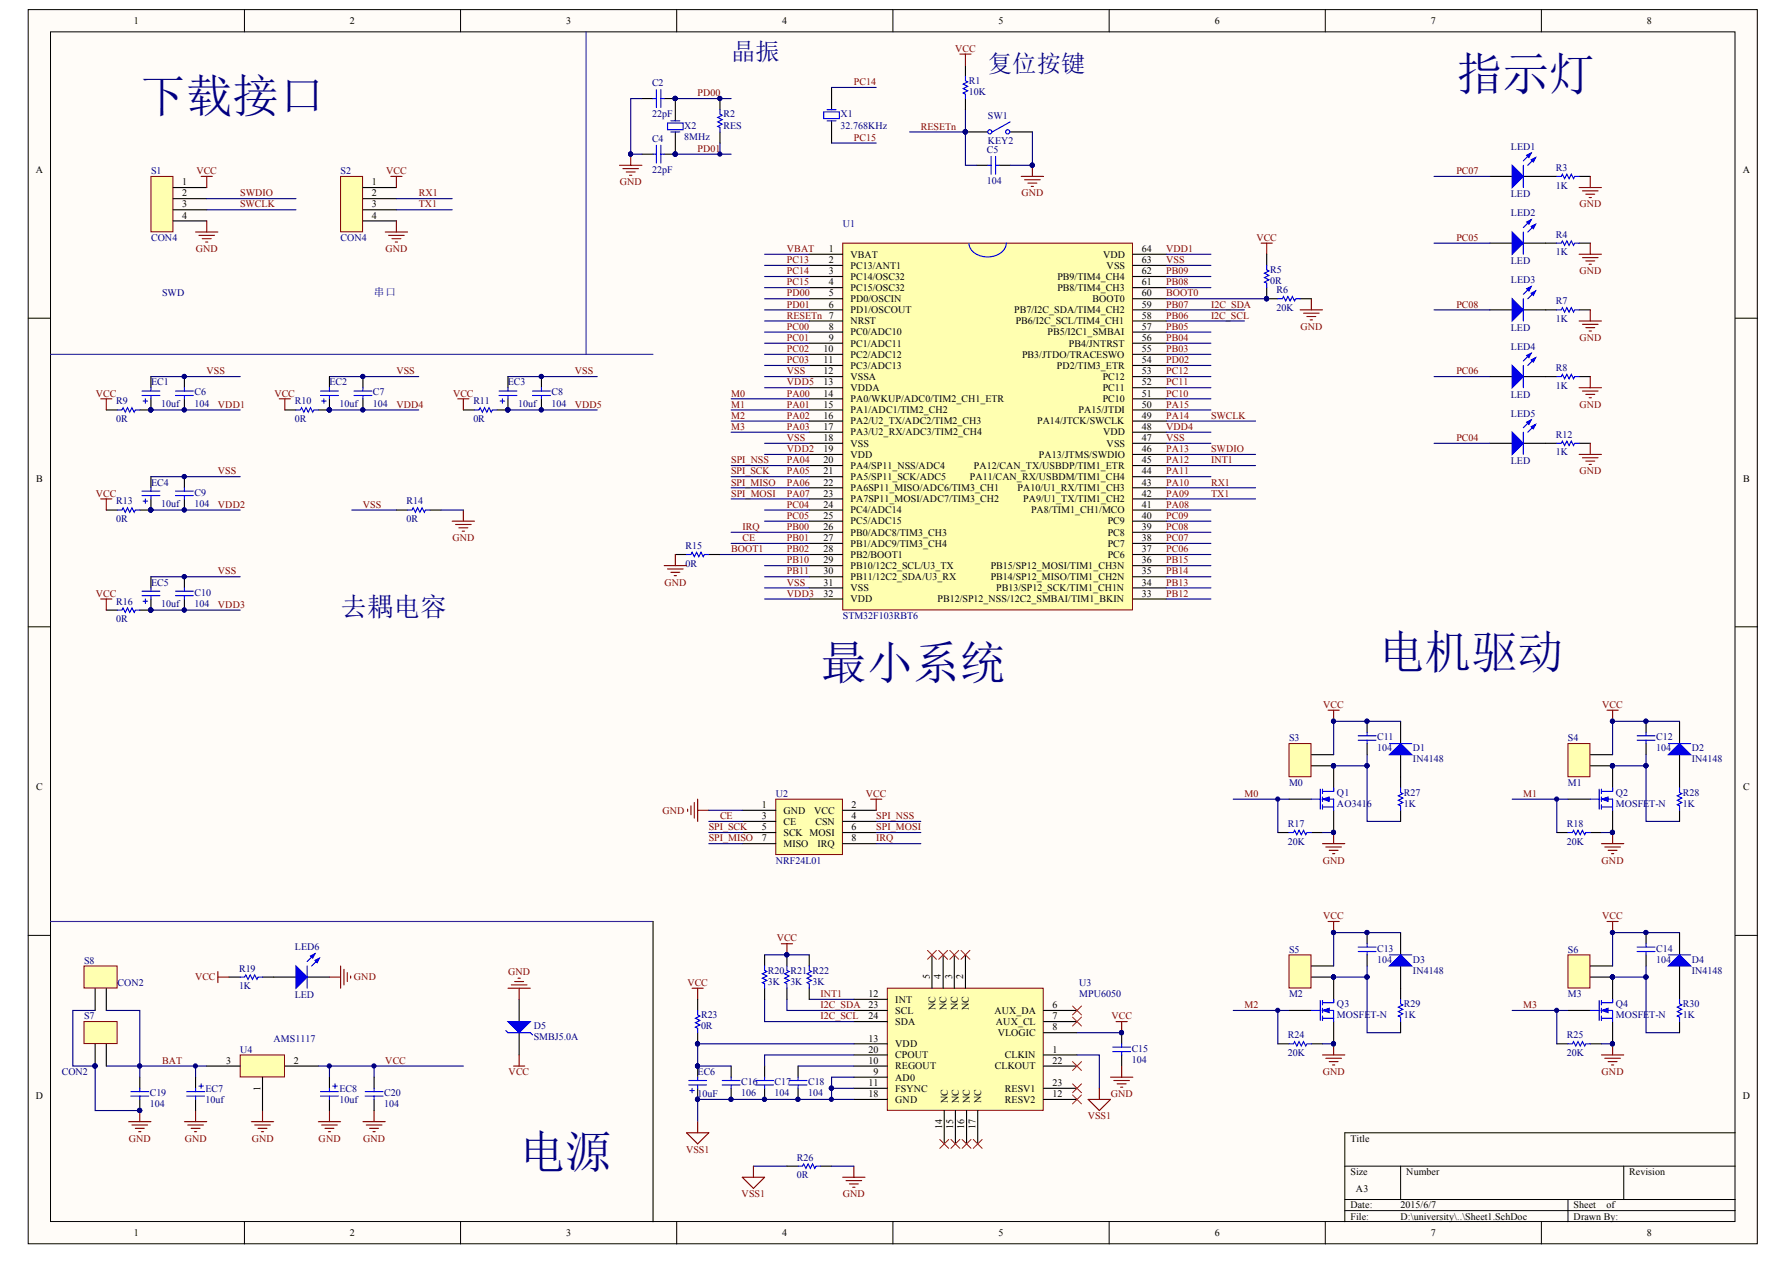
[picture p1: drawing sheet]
<svg xmlns="http://www.w3.org/2000/svg" width="287mm" height="202mm" viewBox="0 0 287 202" stroke-linecap="round" stroke-linejoin="round" font-family="sans-serif">
<defs><g id="words">
<g font-size="7.4" fill="#000080">
<text x="22.4" y="17.9">下载接口</text>
<text x="233.5" y="14.4">指示灯</text>
<text x="221" y="107">电机驱动</text>
<text x="131.5" y="108.8">最小系统</text>
<text x="83.2" y="187.3">电源</text>
</g>
<text font-size="4.3" fill="#000080" x="54.6" y="98.8">去耦电容</text>
<g font-size="3.9" fill="#000080">
<text x="117.2" y="9.7">晶振</text>
<text x="158.4" y="11.5">复位按键</text>
</g>
<text font-size="1.8" fill="#000080" x="60" y="47.5">串口</text>
<g font-size="1.6">
<text x="21.5" y="3.8">1</text>
<text x="56.1" y="3.8">2</text>
<text x="90.8" y="3.8">3</text>
<text x="125.4" y="3.8">4</text>
<text x="160.1" y="3.8">5</text>
<text x="194.7" y="3.8">6</text>
<text x="229.4" y="3.8">7</text>
<text x="264" y="3.8">8</text>
<text x="5.7" y="27.7">A</text>
<text x="29.2" y="29.7">1</text>
<text x="59.6" y="29.7">1</text>
<text x="279.4" y="27.7">A</text>
<text x="29.2" y="31.5">2</text>
<text x="29.2" y="33.3">3</text>
<text x="29.2" y="35.1">4</text>
<text x="59.6" y="31.5">2</text>
<text x="59.6" y="33.3">3</text>
<text x="59.6" y="35.1">4</text>
<text x="132.9" y="40.4">1</text>
<text x="136.3" y="41.3">VBAT</text>
<text x="176.9" y="41.3">VDD</text>
<text x="183" y="40.4">64</text>
<text x="132.9" y="42.2">2</text>
<text x="132.9" y="44">3</text>
<text x="132.9" y="45.8">4</text>
<text x="132.9" y="47.5">5</text>
<text x="136.3" y="43.1">PC13/ANT1</text>
<text x="136.3" y="44.9">PC14/OSC32</text>
<text x="136.3" y="46.6">PC15/OSC32</text>
<text x="169.5" y="46.6">PB8/TIM4_CH3</text>
<text x="169.5" y="44.9">PB9/TIM4_CH4</text>
<text x="177.4" y="43.1">VSS</text>
<text x="183" y="47.5">60</text>
<text x="183" y="45.8">61</text>
<text x="183" y="44">62</text>
<text x="183" y="42.2">63</text>
<text x="132.9" y="49.3">6</text>
<text x="132.9" y="52.9">8</text>
<text x="136.3" y="48.4">PD0/OSCIN</text>
<text x="136.3" y="50.2">PD1/OSCOUT</text>
<text x="136.3" y="52">NRST</text>
<text x="136.3" y="53.8">PC0/ADC10</text>
<text x="162.6" y="50.2">PB7/I2C_SDA/TIM4_CH2</text>
<text x="162.8" y="52">PB6/I2C_SCL/TIM4_CH1</text>
<text x="168" y="53.8">PB5/I2C1_SMBAI</text>
<text x="175.1" y="48.4">BOOT0</text>
<text x="183" y="52.9">57</text>
<text x="183" y="51.1">58</text>
<text x="183" y="49.3">59</text>
<text x="132" y="56.5">10</text>
<text x="132" y="58.2">11</text>
<text x="132.9" y="54.7">9</text>
<text x="136.3" y="55.5">PC1/ADC11</text>
<text x="136.3" y="57.4">PC2/ADC12</text>
<text x="136.3" y="59.1">PC3/ADC13</text>
<text x="163.9" y="57.4">PB3/JTDO/TRACESWO</text>
<text x="169.4" y="59.1">PD2/TIM3_ETR</text>
<text x="171.4" y="55.5">PB4/JNTRST</text>
<text x="183" y="58.2">54</text>
<text x="183" y="56.5">55</text>
<text x="183" y="54.7">56</text>
<text x="132" y="60">12</text>
<text x="132" y="61.8">13</text>
<text x="132" y="63.6">14</text>
<text x="132" y="65.4">15</text>
<text x="136.3" y="60.9">VSSA</text>
<text x="136.3" y="62.7">VDDA</text>
<text x="136.3" y="64.5">PA0/WKUP/ADC0/TIM2_CH1_ETR</text>
<text x="176.8" y="64.5">PC10</text>
<text x="176.8" y="62.7">PC11</text>
<text x="176.8" y="60.9">PC12</text>
<text x="183" y="65.4">50</text>
<text x="183" y="63.6">51</text>
<text x="183" y="61.8">52</text>
<text x="183" y="60">53</text>
<text x="132" y="67.2">16</text>
<text x="132" y="68.9">17</text>
<text x="132" y="70.7">18</text>
<text x="136.3" y="66.3">PA1/ADC1/TIM2_CH2</text>
<text x="136.3" y="68">PA2/U2_TX/ADC2/TIM2_CH3</text>
<text x="136.3" y="69.8">PA3/U2_RX/ADC3/TIM2_CH4</text>
<text x="136.3" y="71.6">VSS</text>
<text x="166.3" y="68">PA14/JTCK/SWCLK</text>
<text x="172.9" y="66.3">PA15/JTDI</text>
<text x="176.9" y="69.8">VDD</text>
<text x="177.4" y="71.6">VSS</text>
<text x="183" y="70.7">47</text>
<text x="183" y="68.9">48</text>
<text x="183" y="67.2">49</text>
<text x="5.8" y="77.2">B</text>
<text x="132" y="72.5">19</text>
<text x="132" y="74.3">20</text>
<text x="132" y="76.1">21</text>
<text x="132" y="77.8">22</text>
<text x="136.3" y="73.4">VDD</text>
<text x="136.3" y="75.2">PA4/SP11_NSS/ADC4</text>
<text x="136.3" y="76.9">PA5/SP11_SCK/ADC5</text>
<text x="155.5" y="76.9">PA11/CAN_RX/USBDM/TIM1_CH4</text>
<text x="156.1" y="75.2">PA12/CAN_TX/USBDP/TIM1_ETR</text>
<text x="166.6" y="73.4">PA13/JTMS/SWDIO</text>
<text x="183" y="77.8">43</text>
<text x="183" y="76.1">44</text>
<text x="183" y="74.3">45</text>
<text x="183" y="72.5">46</text>
<text x="279.5" y="77.2">B</text>
<text x="132" y="79.6">23</text>
<text x="132" y="81.4">24</text>
<text x="132" y="83.2">25</text>
<text x="136.3" y="78.8">PA6SP11_MISO/ADC6/TIM3_CH1</text>
<text x="136.3" y="80.5">PA7SP11_MOSI/ADC7/TIM3_CH2</text>
<text x="136.3" y="82.3">PC4/ADC14</text>
<text x="163.1" y="78.8">PA10/U1_RX/TIM1_CH3</text>
<text x="164" y="80.5">PA9/U1_TX/TIM1_CH2</text>
<text x="165.3" y="82.3">PA8/TIM1_CH1/MCO</text>
<text x="183" y="83.2">40</text>
<text x="183" y="81.4">41</text>
<text x="183" y="79.6">42</text>
<text x="132" y="85">26</text>
<text x="132" y="86.8">27</text>
<text x="132" y="88.5">28</text>
<text x="136.3" y="84.1">PC5/ADC15</text>
<text x="136.3" y="85.9">PB0/ADC8/TIM3_CH3</text>
<text x="136.3" y="87.7">PB1/ADC9/TIM3_CH4</text>
<text x="136.3" y="89.4">PB2/BOOT1</text>
<text x="177.6" y="89.4">PC6</text>
<text x="177.6" y="87.7">PC7</text>
<text x="177.6" y="85.9">PC8</text>
<text x="177.6" y="84.1">PC9</text>
<text x="183" y="88.5">37</text>
<text x="183" y="86.8">38</text>
<text x="183" y="85">39</text>
<text x="132" y="90.3">29</text>
<text x="132" y="92.1">30</text>
<text x="132" y="93.9">31</text>
<text x="132" y="95.7">32</text>
<text x="136.3" y="91.2">PB10/12C2_SCL/U3_TX</text>
<text x="136.3" y="93">PB11/12C2_SDA/U3_RX</text>
<text x="136.3" y="94.8">VSS</text>
<text x="158.8" y="93">PB14/SP12_MISO/TIM1_CH2N</text>
<text x="158.8" y="91.2">PB15/SP12_MOSI/TIM1_CH3N</text>
<text x="159.7" y="94.8">PB13/SP12_SCK/TIM1_CH1N</text>
<text x="183" y="95.7">33</text>
<text x="183" y="93.9">34</text>
<text x="183" y="92.1">35</text>
<text x="183" y="90.3">36</text>
<text x="136.3" y="96.6">VDD</text>
<text x="150.3" y="96.6">PB12/SP12_NSS/12C2_SMBAI/TIM1_BKIN</text>
<text x="5.8" y="126.7">C</text>
<text x="122.1" y="129.5">1</text>
<text x="122.1" y="131.3">3</text>
<text x="125.6" y="130.5">GND</text>
<text x="130.5" y="130.5">VCC</text>
<text x="136.5" y="129.5">2</text>
<text x="136.5" y="131.3">4</text>
<text x="279.5" y="126.7">C</text>
<text x="122.1" y="133.1">5</text>
<text x="122.1" y="134.9">7</text>
<text x="125.6" y="132.2">CE</text>
<text x="125.6" y="134">SCK MOSI</text>
<text x="125.6" y="135.8">MISO</text>
<text x="130.7" y="132.2">CSN</text>
<text x="131.1" y="135.8">IRQ</text>
<text x="136.5" y="133.1">6</text>
<text x="136.5" y="134.9">8</text>
<text x="139.2" y="159.8">12</text>
<text x="139.2" y="161.6">23</text>
<text x="143.5" y="160.8">INT</text>
<text x="149.1" y="157" transform="rotate(-90 149.1 157)">5</text>
<text x="150" y="161.9" transform="rotate(-90 150 161.9)">NC</text>
<text x="150.8" y="157" transform="rotate(-90 150.8 157)">4</text>
<text x="151.7" y="161.9" transform="rotate(-90 151.7 161.9)">NC</text>
<text x="152.7" y="157" transform="rotate(-90 152.7 157)">3</text>
<text x="153.5" y="161.9" transform="rotate(-90 153.5 161.9)">NC</text>
<text x="154.4" y="157" transform="rotate(-90 154.4 157)">2</text>
<text x="155.3" y="161.9" transform="rotate(-90 155.3 161.9)">NC</text>
<text x="168.7" y="161.6">6</text>
<text x="139.2" y="163.4">24</text>
<text x="139.2" y="167">13</text>
<text x="143.5" y="162.5">SCL</text>
<text x="143.5" y="164.3">SDA</text>
<text x="143.5" y="167.9">VDD</text>
<text x="159.4" y="162.5">AUX_DA</text>
<text x="159.7" y="164.3">AUX_CL</text>
<text x="160" y="166.1">VLOGIC</text>
<text x="168.7" y="165.2">8</text>
<text x="168.7" y="163.4">7</text>
<text x="36.3" y="170.5">3</text>
<text x="47.1" y="170.5">2</text>
<text x="139.2" y="168.8">20</text>
<text x="139.2" y="170.5">10</text>
<text x="140" y="172.3">9</text>
<text x="143.5" y="169.7">CPOUT</text>
<text x="143.5" y="171.4">REGOUT</text>
<text x="143.5" y="173.2">AD0</text>
<text x="159.5" y="171.4">CLKOUT</text>
<text x="161.1" y="169.7">CLKIN</text>
<text x="168.7" y="170.5">22</text>
<text x="168.7" y="168.8">1</text>
<text x="5.7" y="176.1">D</text>
<text x="41.7" y="174.9" transform="rotate(-90 41.7 174.9)">1</text>
<text x="139.2" y="174.1">11</text>
<text x="139.2" y="175.9">18</text>
<text x="143.5" y="175">FSYNC</text>
<text x="143.5" y="176.8">GND</text>
<text x="151.9" y="176.8" transform="rotate(-90 151.9 176.8)">NC</text>
<text x="153.7" y="176.8" transform="rotate(-90 153.7 176.8)">NC</text>
<text x="155.5" y="176.8" transform="rotate(-90 155.5 176.8)">NC</text>
<text x="157.3" y="176.8" transform="rotate(-90 157.3 176.8)">NC</text>
<text x="161.1" y="176.8">RESV2</text>
<text x="161.1" y="175">RESV1</text>
<text x="168.7" y="175.9">12</text>
<text x="168.7" y="174.1">23</text>
<text x="279.4" y="176.1">D</text>
<text x="151.1" y="181.1" transform="rotate(-90 151.1 181.1)">14</text>
<text x="152.8" y="181.1" transform="rotate(-90 152.8 181.1)">15</text>
<text x="154.6" y="181.1" transform="rotate(-90 154.6 181.1)">16</text>
<text x="156.4" y="181.1" transform="rotate(-90 156.4 181.1)">17</text>
<text x="216.5" y="183">Title</text>
<text x="216.5" y="188.4">Size</text>
<text x="217.4" y="191.1">A3</text>
<text x="225.5" y="188.4">Number</text>
<text x="261.2" y="188.4">Revision</text>
<text x="216.5" y="193.7">Date:</text>
<text x="216.5" y="195.5">File:</text>
<text x="224.5" y="193.7">2015/6/7</text>
<text x="224.5" y="195.5">D:\university\..\Sheet1.SchDoc</text>
<text x="252.3" y="193.7">Sheet</text>
<text x="252.3" y="195.5">Drawn By:</text>
<text x="257.6" y="193.7">of</text>
<text x="21.5" y="198.2">1</text>
<text x="56.1" y="198.2">2</text>
<text x="90.8" y="198.2">3</text>
<text x="125.4" y="198.2">4</text>
<text x="160.1" y="198.2">5</text>
<text x="194.7" y="198.2">6</text>
<text x="229.4" y="198.2">7</text>
<text x="264" y="198.2">8</text>
</g>
<g font-size="1.6" fill="#800000">
<text x="153.1" y="8.3">VCC</text>
<text x="111.8" y="15.5">PD00</text>
<text x="136.9" y="13.7">PC14</text>
<text x="136.9" y="22.6">PC15</text>
<text x="147.6" y="20.8">RESETn</text>
<text x="31.5" y="27.9">VCC</text>
<text x="61.9" y="27.9">VCC</text>
<text x="99.4" y="29.7">GND</text>
<text x="111.8" y="24.4">PD01</text>
<text x="233.5" y="27.9">PC07</text>
<text x="38.5" y="31.5">SWDIO</text>
<text x="38.5" y="33.3">SWCLK</text>
<text x="67.1" y="33.3">TX1</text>
<text x="67.1" y="31.5">RX1</text>
<text x="163.8" y="31.5">GND</text>
<text x="253.2" y="33.3">GND</text>
<text x="31.4" y="40.4">GND</text>
<text x="61.8" y="40.4">GND</text>
<text x="126.2" y="40.4">VBAT</text>
<text x="187" y="40.4">VDD1</text>
<text x="201.4" y="38.6">VCC</text>
<text x="233.5" y="38.6">PC05</text>
<text x="126.2" y="42.2">PC13</text>
<text x="126.2" y="44">PC14</text>
<text x="126.2" y="45.8">PC15</text>
<text x="126.2" y="47.5">PD00</text>
<text x="187" y="45.8">PB08</text>
<text x="187" y="44">PB09</text>
<text x="187" y="47.5">BOOT0</text>
<text x="187" y="42.2">VSS</text>
<text x="253.2" y="44">GND</text>
<text x="126.2" y="51.1">RESETn 7</text>
<text x="126.2" y="52.9">PC00</text>
<text x="126.2" y="49.3">PD01</text>
<text x="187" y="52.9">PB05</text>
<text x="187" y="51.1">PB06</text>
<text x="187" y="49.3">PB07</text>
<text x="194.1" y="51.1">I2C_SCL</text>
<text x="194.1" y="49.3">I2C_SDA</text>
<text x="208.5" y="52.9">GND</text>
<text x="233.5" y="49.3">PC08</text>
<text x="126.2" y="54.7">PC01</text>
<text x="126.2" y="56.5">PC02</text>
<text x="126.2" y="58.2">PC03</text>
<text x="187" y="56.5">PB03</text>
<text x="187" y="54.7">PB04</text>
<text x="187" y="58.2">PD02</text>
<text x="253.2" y="54.7">GND</text>
<text x="15.4" y="63.6">VCC</text>
<text x="33.1" y="60">VSS</text>
<text x="34.9" y="65.4">VDD1</text>
<text x="44" y="63.6">VCC</text>
<text x="63.5" y="60">VSS</text>
<text x="63.5" y="65.4">VDD4</text>
<text x="72.6" y="63.6">VCC</text>
<text x="92.2" y="60">VSS</text>
<text x="92.2" y="65.4">VDD5</text>
<text x="117.2" y="63.6">M0</text>
<text x="117.2" y="65.4">M1</text>
<text x="126.2" y="63.6">PA00</text>
<text x="126.2" y="65.4">PA01</text>
<text x="126.2" y="60">VSS</text>
<text x="126.2" y="61.8">VDD5</text>
<text x="187" y="63.6">PC10</text>
<text x="187" y="61.8">PC11</text>
<text x="187" y="60">PC12</text>
<text x="187" y="65.4">PA15</text>
<text x="233.5" y="60">PC06</text>
<text x="253.2" y="65.4">GND</text>
<text x="117.2" y="67.2">M2</text>
<text x="117.2" y="68.9">M3</text>
<text x="126.2" y="67.2">PA02</text>
<text x="126.2" y="68.9">PA03</text>
<text x="126.2" y="70.7">VSS</text>
<text x="187" y="67.2">PA14</text>
<text x="187" y="70.7">VSS</text>
<text x="187" y="68.9">VDD4</text>
<text x="194.1" y="67.2">SWCLK</text>
<text x="233.5" y="70.7">PC04</text>
<text x="34.9" y="76.1">VSS</text>
<text x="117.2" y="74.3">SPI_NSS</text>
<text x="117.2" y="76.1">SPI_SCK</text>
<text x="117.2" y="77.8">SPI_MISO</text>
<text x="126.2" y="74.3">PA04</text>
<text x="126.2" y="76.1">PA05</text>
<text x="126.2" y="77.8">PA06</text>
<text x="126.2" y="72.5">VDD2</text>
<text x="187" y="77.8">PA10</text>
<text x="187" y="76.1">PA11</text>
<text x="187" y="74.3">PA12</text>
<text x="187" y="72.5">PA13</text>
<text x="194.1" y="72.5">SWDIO</text>
<text x="194.1" y="77.8">RX1</text>
<text x="194.1" y="74.3">INT1</text>
<text x="253.2" y="76.1">GND</text>
<text x="15.4" y="79.6">VCC</text>
<text x="34.9" y="81.4">VDD2</text>
<text x="58.2" y="81.4">VSS</text>
<text x="117.2" y="79.6">SPI_MOSI</text>
<text x="126.2" y="81.4">PC04</text>
<text x="126.2" y="83.2">PC05</text>
<text x="126.2" y="79.6">PA07</text>
<text x="187" y="83.2">PC09</text>
<text x="187" y="81.4">PA08</text>
<text x="187" y="79.6">PA09</text>
<text x="194.1" y="79.6">TX1</text>
<text x="72.5" y="86.8">GND</text>
<text x="117.2" y="88.5">BOOT1</text>
<text x="119" y="85">IRQ</text>
<text x="119" y="86.8">CE</text>
<text x="126.2" y="85">PB00</text>
<text x="126.2" y="86.8">PB01</text>
<text x="126.2" y="88.5">PB02</text>
<text x="187" y="88.5">PC06</text>
<text x="187" y="86.8">PC07</text>
<text x="187" y="85">PC08</text>
<text x="15.4" y="95.7">VCC</text>
<text x="34.9" y="92.1">VSS</text>
<text x="106.5" y="93.9">GND</text>
<text x="126.2" y="90.3">PB10</text>
<text x="126.2" y="92.1">PB11</text>
<text x="126.2" y="93.9">VSS</text>
<text x="126.2" y="95.7">VDD3</text>
<text x="187" y="95.7">PB12</text>
<text x="187" y="93.9">PB13</text>
<text x="187" y="92.1">PB14</text>
<text x="187" y="90.3">PB15</text>
<text x="34.9" y="97.5">VDD3</text>
<text x="212.1" y="113.5">VCC</text>
<text x="256.8" y="113.5">VCC</text>
<text x="106.2" y="130.5">GND</text>
<text x="115.4" y="131.3">CE</text>
<text x="138.8" y="127.8">VCC</text>
<text x="140.5" y="131.3">SPI_NSS</text>
<text x="199.5" y="127.8">M0</text>
<text x="244.2" y="127.8">M1</text>
<text x="113.6" y="133.1">SPI_SCK</text>
<text x="113.6" y="134.9">SPI_MISO</text>
<text x="140.5" y="133.1">SPI_MOSI</text>
<text x="140.5" y="134.9">IRQ</text>
<text x="212.1" y="138.5">GND</text>
<text x="256.8" y="138.5">GND</text>
<text x="212.1" y="147.4">VCC</text>
<text x="256.8" y="147.4">VCC</text>
<text x="124.5" y="150.9">VCC</text>
<text x="31.3" y="157.2">VCC</text>
<text x="56.7" y="157.2">GND</text>
<text x="81.5" y="156.3">GND</text>
<text x="110.2" y="158.1">VCC</text>
<text x="131.5" y="161.6">I2C_SDA</text>
<text x="131.5" y="159.8">INT1</text>
<text x="199.5" y="161.6">M2</text>
<text x="244.2" y="161.6">M3</text>
<text x="131.5" y="163.4">I2C_SCL</text>
<text x="178.2" y="163.4">VCC</text>
<text x="26" y="170.5">BAT</text>
<text x="61.8" y="170.5">VCC</text>
<text x="81.5" y="172.3">VCC</text>
<text x="212.1" y="172.3">GND</text>
<text x="256.8" y="172.3">GND</text>
<text x="174.4" y="179.5">VSS1</text>
<text x="178.1" y="175.9">GND</text>
<text x="20.7" y="183">GND</text>
<text x="29.6" y="183">GND</text>
<text x="40.4" y="183">GND</text>
<text x="51.1" y="183">GND</text>
<text x="58.2" y="183">GND</text>
<text x="110" y="184.8">VSS1</text>
<text x="118.9" y="191.9">VSS1</text>
<text x="135.1" y="191.9">GND</text>
</g>
<g font-size="1.6" fill="#000080">
<text x="104.5" y="13.8">C2</text>
<text x="155.3" y="13.5">R1</text>
<text x="155.3" y="15.3">10K</text>
<text x="104.5" y="18.8">22pF</text>
<text x="104.5" y="22.8">C4</text>
<text x="109.7" y="20.6">X2</text>
<text x="109.7" y="22.4">8MHz</text>
<text x="116" y="18.8">R2</text>
<text x="116" y="20.6">RES</text>
<text x="134.7" y="18.8">X1</text>
<text x="134.7" y="20.6">32.768KHz</text>
<text x="158.4" y="19">SW1</text>
<text x="158.4" y="23.1">KEY2</text>
<text x="24.2" y="27.9">S1</text>
<text x="54.6" y="27.9">S2</text>
<text x="104.5" y="27.8">22pF</text>
<text x="158.2" y="24.5">C5</text>
<text x="158.2" y="29.5">104</text>
<text x="242.2" y="24">LED1</text>
<text x="249.4" y="27.4">R3</text>
<text x="242.2" y="31.7">LED</text>
<text x="242.2" y="34.7">LED2</text>
<text x="249.4" y="30.3">1K</text>
<text x="24.2" y="38.6">CON4</text>
<text x="54.6" y="38.6">CON4</text>
<text x="135.1" y="36.4">U1</text>
<text x="249.4" y="38.1">R4</text>
<text x="249.4" y="40.9">1K</text>
<text x="26" y="47.5">SWD</text>
<text x="203.6" y="43.8">R5</text>
<text x="203.6" y="45.6">0R</text>
<text x="204.7" y="47">R6</text>
<text x="242.2" y="42.4">LED</text>
<text x="242.2" y="45.4">LED3</text>
<text x="204.7" y="49.8">20K</text>
<text x="242.2" y="53.1">LED</text>
<text x="249.4" y="48.8">R7</text>
<text x="249.4" y="51.7">1K</text>
<text x="242.2" y="56.1">LED4</text>
<text x="249.4" y="59.5">R8</text>
<text x="18.6" y="64.8">R9</text>
<text x="24.2" y="61.8">EC1</text>
<text x="25.8" y="65.2">10uf</text>
<text x="31.2" y="63.4">C6</text>
<text x="31.2" y="65.2">104</text>
<text x="47.3" y="64.8">R10</text>
<text x="52.8" y="61.8">EC2</text>
<text x="54.4" y="65.2">10uf</text>
<text x="59.8" y="63.4">C7</text>
<text x="59.8" y="65.2">104</text>
<text x="75.9" y="64.8">R11</text>
<text x="81.4" y="61.8">EC3</text>
<text x="83.1" y="65.2">10uf</text>
<text x="88.4" y="63.4">C8</text>
<text x="88.4" y="65.2">104</text>
<text x="242.2" y="63.8">LED</text>
<text x="249.4" y="62.3">1K</text>
<text x="18.6" y="67.7">0R</text>
<text x="47.3" y="67.7">0R</text>
<text x="75.9" y="67.7">0R</text>
<text x="242.2" y="66.8">LED5</text>
<text x="249.4" y="70.2">R12</text>
<text x="24.2" y="77.8">EC4</text>
<text x="242.2" y="74.5">LED</text>
<text x="249.4" y="73">1K</text>
<text x="18.6" y="80.9">R13</text>
<text x="18.6" y="83.7">0R</text>
<text x="25.8" y="81.2">10uf</text>
<text x="31.2" y="79.4">C9</text>
<text x="31.2" y="81.2">104</text>
<text x="65.2" y="80.9">R14</text>
<text x="65.2" y="83.7">0R</text>
<text x="109.9" y="88">R15</text>
<text x="24.2" y="93.9">EC5</text>
<text x="31.2" y="95.5">C10</text>
<text x="109.9" y="90.9">0R</text>
<text x="18.6" y="96.9">R16</text>
<text x="18.6" y="99.8">0R</text>
<text x="25.8" y="97.3">10uf</text>
<text x="31.2" y="97.3">104</text>
<text x="135.1" y="99.2">STM32F103RBT6</text>
<text x="206.7" y="118.8">S3</text>
<text x="220.8" y="118.7">C11</text>
<text x="251.4" y="118.8">S4</text>
<text x="265.5" y="118.7">C12</text>
<text x="206.7" y="126">M0</text>
<text x="220.8" y="120.5">104</text>
<text x="226.5" y="120.5">D1</text>
<text x="226.5" y="122.2">IN4148</text>
<text x="251.4" y="126">M1</text>
<text x="265.5" y="120.5">104</text>
<text x="271.2" y="120.5">D2</text>
<text x="271.2" y="122.2">IN4148</text>
<text x="124.4" y="127.8">U2</text>
<text x="214.3" y="127.6">Q1</text>
<text x="214.3" y="129.4">AO3416</text>
<text x="225.1" y="127.6">R27</text>
<text x="225.1" y="129.4">1K</text>
<text x="259" y="127.6">Q2</text>
<text x="259" y="129.4">MOSFET-N</text>
<text x="269.8" y="127.6">R28</text>
<text x="269.8" y="129.4">1K</text>
<text x="206.5" y="132.6">R17</text>
<text x="206.5" y="135.4">20K</text>
<text x="251.2" y="132.6">R18</text>
<text x="251.2" y="135.4">20K</text>
<text x="124.4" y="138.5">NRF24L01</text>
<text x="13.5" y="154.5">S8</text>
<text x="38.3" y="155.7">R19</text>
<text x="47.3" y="152.4">LED6</text>
<text x="206.7" y="152.7">S5</text>
<text x="220.8" y="152.5">C13</text>
<text x="220.8" y="154.3">104</text>
<text x="226.5" y="154.3">D3</text>
<text x="251.4" y="152.7">S6</text>
<text x="265.5" y="152.5">C14</text>
<text x="265.5" y="154.3">104</text>
<text x="271.2" y="154.3">D4</text>
<text x="18.8" y="158.1">CON2</text>
<text x="38.3" y="158.6">1K</text>
<text x="47.3" y="160">LED</text>
<text x="123.1" y="156.1">R20 R21 R22</text>
<text x="123.1" y="157.9">3K</text>
<text x="126.7" y="157.9">3K</text>
<text x="130.3" y="157.9">3K</text>
<text x="173" y="158.1">U3</text>
<text x="173" y="159.8">MPU6050</text>
<text x="206.7" y="159.8">M2</text>
<text x="214.3" y="161.4">Q3</text>
<text x="225.1" y="161.4">R29</text>
<text x="226.5" y="156.1">IN4148</text>
<text x="251.4" y="159.8">M3</text>
<text x="259" y="161.4">Q4</text>
<text x="269.8" y="161.4">R30</text>
<text x="271.2" y="156.1">IN4148</text>
<text x="13.5" y="163.4">S7</text>
<text x="43.9" y="167">AMS1117</text>
<text x="85.6" y="165">D5</text>
<text x="85.6" y="166.8">SMBJ5.0A</text>
<text x="112.4" y="163.2">R23</text>
<text x="112.4" y="165">0R</text>
<text x="206.5" y="166.5">R24</text>
<text x="214.3" y="163.2">MOSFET-N</text>
<text x="225.1" y="163.2">1K</text>
<text x="251.2" y="166.5">R25</text>
<text x="259" y="163.2">MOSFET-N</text>
<text x="269.8" y="163.2">1K</text>
<text x="9.9" y="172.3">CON2</text>
<text x="38.5" y="168.8">U4</text>
<text x="111.8" y="172.3">EC6</text>
<text x="118.8" y="173.9">C16</text>
<text x="124.2" y="173.9">C17</text>
<text x="129.5" y="173.9">C18</text>
<text x="181.4" y="168.6">C15</text>
<text x="181.4" y="170.4">104</text>
<text x="206.5" y="169.3">20K</text>
<text x="251.2" y="169.3">20K</text>
<text x="24" y="175.7">C19</text>
<text x="24" y="177.5">104</text>
<text x="33" y="175">EC7</text>
<text x="33" y="176.8">10uf</text>
<text x="54.4" y="175">EC8</text>
<text x="54.4" y="176.8">10uf</text>
<text x="61.6" y="175.7">C20</text>
<text x="61.6" y="177.5">104</text>
<text x="111.8" y="175.9">10uF</text>
<text x="118.8" y="175.7">106</text>
<text x="124.2" y="175.7">104</text>
<text x="129.5" y="175.7">104</text>
<text x="127.8" y="186">R26</text>
<text x="127.8" y="188.9">0R</text>
</g>
</g></defs>
<g fill="#fffcf8" stroke="#000" stroke-width=".16">
<path d="M4.5 1.5h277.2v197.9h-277.2z"/>
<path d="M8.1 5.1h270v190.7h-270z"/>
</g>
<g fill="none" stroke="#000" stroke-width=".16">
<path d="M39.2 1.5v3.6M73.8 1.5v3.6M108.5 1.5v3.6M143.2 1.5v3.6M177.8 1.5v3.6M212.5 1.5v3.6M247.1 1.5v3.6M4.5 51h3.6M278.2 51h3.6M4.5 100.5h3.6M278.2 100.5h3.6M4.5 149.9h3.6"/>
<path d="M278.2 149.9h3.6M39.2 195.9v3.5M73.8 195.9v3.5M108.5 195.9v3.5M143.2 195.9v3.5M177.8 195.9v3.5M212.5 195.9v3.5M215.6 186.9h62.6M215.6 192.3h62.6M215.6 194.1h62.6M224.5 186.9v5.4M247.1 195.9v3.5"/>
<path d="M251.4 192.3v3.6M260.3 186.9v5.4M278.2 181.6h-62.6v14.3"/>
</g>
<path d="M135.1 39h46.5v58.8h-46.5z" fill="#ffffb0" stroke="#800000" stroke-width=".16"/>
<g fill="none" stroke="#000" stroke-width=".18">
<path d="M102.9 15.8h1.8M106.5 15.8h1.8v3.6M115.4 15.8v1.8M133.3 14v3.6M133.3 19.4v3.5M102.9 24.7h1.8M108.3 21.2v3.5h-1.8M115.4 21.2v1.7M156.6 26.5h1.8M160.1 26.5h1.8M129.7 40.8h5.4M129.7 42.5h5.4"/>
<path d="M129.7 44.3h5.4M129.7 46.1h5.4M129.7 47.9h5.4M129.7 49.7h5.4M129.7 51.5h5.4M129.7 53.2h5.4M129.7 55h5.4M129.7 56.8h5.4M129.7 58.6h5.4M181.6 40.8h5.4M181.6 42.5h5.4M181.6 44.3h5.4"/>
<path d="M181.6 46.1h5.4M181.6 47.9h5.4M181.6 49.7h5.4M181.6 51.5h5.4M181.6 53.2h5.4M181.6 55h5.4M181.6 56.8h5.4M181.6 58.6h5.4M17 65.7h1.8M22.4 65.7h1.8M29.6 60.4v1.8M29.6 63.9v1.8"/>
<path d="M29.6 76.4v1.8M29.6 80v1.8M45.7 65.7h1.8M51 65.7h1.8M58.2 60.4v1.8M58.2 63.9v1.8M74.3 65.7h1.8M79.6 65.7h1.8M86.8 60.4v1.8M86.8 63.9v1.8M129.7 60.4h5.4M129.7 62.2h5.4"/>
<path d="M129.7 63.9h5.4M129.7 65.7h5.4M129.7 67.5h5.4M129.7 69.3h5.4M129.7 71.1h5.4M129.7 72.8h5.4M129.7 74.6h5.4M129.7 76.4h5.4M129.7 78.2h5.4M129.7 80h5.4M181.6 60.4h5.4M181.6 62.2h5.4"/>
<path d="M181.6 63.9h5.4M181.6 65.7h5.4M181.6 67.5h5.4M181.6 69.3h5.4M181.6 71.1h5.4M181.6 72.8h5.4M181.6 74.6h5.4M181.6 76.4h5.4M181.6 78.2h5.4M181.6 80h5.4M17 81.8h1.8M17 97.8h1.8"/>
<path d="M22.4 81.8h1.8M22.4 97.8h1.8M29.6 92.5v1.7M29.6 96v1.8M129.7 81.8h5.4M129.7 83.5h5.4M129.7 85.3h5.4M129.7 87.1h5.4M129.7 88.9h5.4M129.7 90.7h5.4M129.7 92.5h5.4M129.7 94.2h5.4"/>
<path d="M129.7 96h5.4M181.6 81.8h5.4M181.6 83.5h5.4M181.6 85.3h5.4M181.6 87.1h5.4M181.6 88.9h5.4M181.6 90.7h5.4M181.6 92.5h5.4M181.6 94.2h5.4M181.6 96h5.4M22.4 172.7v1.8M22.4 176.2v1.8"/>
</g>
<g fill="none" stroke="#00f" stroke-width=".18">
<path d="M104.7 15.8h.5M105.2 14.4v2.8M105.9 14.4v2.8M105.9 15.8h.6M107 19.7h2.5v1.1h-2.5zM107.6 19.4h1.4M115.4 17.6v.7l.4 .2-.7 .3 .7 .4-.7 .3 .7 .4-.7 .4 .3 .1v.8M132.1 17.9h2.5v1.1h-2.5zM132.6 17.6h1.4M132.6 19.4h1.4M104.7 24.7h.5M105.2 23.3v2.8"/>
<path d="M105.9 23.3v2.8M105.9 24.7h.6M107.6 21.2h1.4M158.4 26.5h.5M158.9 25.1v2.8M159.6 25.1v2.8M159.6 26.5h.5M161.3 38.9a2.59 2.59 0 0 1-2.8 2.3 2.86 2.86 0 0 1-3.2-2.1M18.8 65.7h.7l.2-.3 .4 .7 .3-.7 .4 .7 .4-.7 .3 .7 .2-.4h.7M28.1 62.7h2.9M28.1 63.4h2.9M28.1 78.7h2.9"/>
<path d="M28.1 79.4h2.9M29.6 62.2v.5M29.6 63.4v.5M29.6 78.2v.5M29.6 79.4v.6M47.5 65.7h.7l.1-.3 .4 .7 .4-.7 .3 .7 .4-.7 .3 .7 .2-.4h.7M56.8 62.7h2.8M56.8 63.4h2.8M58.2 62.2v.5M58.2 63.4v.5M76.1 65.7h.7l.2-.3 .3 .7 .4-.7 .3 .7 .4-.7 .4 .7 .1-.4h.7M85.4 62.7h2.8"/>
<path d="M85.4 63.4h2.8M86.8 62.2v.5M86.8 63.4v.5M18.8 81.8h.7l.2-.4 .4 .7 .3-.7 .4 .7 .4-.7 .3 .7 .2-.3h.7M18.8 97.8h.7l.2-.4 .4 .8 .3-.8 .4 .8 .4-.8 .3 .8 .2-.4h.7M28.1 94.8h2.9M28.1 95.5h2.9M29.6 94.2v.6M29.6 95.5v.5M21 175.7h2.8M21 175h2.8M22.4 174.5v.5"/>
<path d="M22.4 175.7v.5"/>
</g>
<g fill="none" stroke="#000080" stroke-width=".18">
<path d="M108.3 15.8h8.9M154.8 17.6v3.6M108.3 24.7h8.9M115.4 22.9v1.8M122.6 40.8h7.1M122.6 42.5h7.1M122.6 44.3h7.1M122.6 46.1h7.1M122.6 47.9h7.1M122.6 49.7h7.1M122.6 51.5h7.1M122.6 53.2h7.1"/>
<path d="M122.6 55h7.1M122.6 56.8h7.1M122.6 58.6h7.1M187 40.8h7.1M187 42.5h7.1M187 44.3h7.1M187 46.1h7.1M187 49.7h12.5M187 51.5h12.5M187 53.2h7.1M187 55h7.1M187 56.8h7.1"/>
<path d="M187 58.6h7.1M24.2 60.4h14.3M24.2 65.7h14.3M24.2 76.4h14.3M52.8 60.4h14.3M52.8 65.7h14.3M81.4 60.4h14.3M81.4 65.7h14.3M117.2 63.9h12.5M117.2 65.7h12.5M117.2 67.5h12.5M117.2 69.3h12.5"/>
<path d="M117.2 74.6h12.5M117.2 76.4h12.5M117.2 78.2h12.5M117.2 80h12.5M122.6 60.4h7.1M122.6 62.2h7.1M122.6 71.1h7.1M122.6 72.8h7.1M187 60.4h7.1M187 62.2h7.1M187 63.9h7.1M187 65.7h7.1"/>
<path d="M187 67.5h14.3M187 69.3h7.1M187 71.1h7.1M187 72.8h14.3M187 76.4h7.1M187 78.2h14.3M187 80h14.3M24.2 81.8h14.3M24.2 92.5h14.3M24.2 97.8h14.3M115.4 88.9h14.3M117.2 85.3h12.5"/>
<path d="M117.2 87.1h12.5M122.6 81.8h7.1M122.6 83.5h7.1M122.6 90.7h7.1M122.6 92.5h7.1M122.6 94.2h7.1M122.6 96h7.1M187 81.8h7.1M187 83.5h7.1M187 85.3h7.1M187 87.1h7.1M187 88.9h7.1"/>
<path d="M187 90.7h7.1M187 92.5h7.1M187 94.2h7.1M187 96h7.1M17 170.9h16.1M22.4 170.9v1.8M31.4 170.9v1.8M52.8 170.9v1.8M60 170.9v1.8"/>
</g>
<g fill="none" stroke="#800000" stroke-width=".18">
<path d="M99.3 26.5h3.6M99.9 27h2.5M100.4 27.6h1.4M100.9 28.1h.4M101.1 24.7v1.8M163.7 28.3h3.6M164.3 28.8h2.5M164.8 29.4h1.4M165.3 29.9h.4M165.5 26.5v1.8M16.1 96h1.8M17 96v1.8"/>
<path d="M20.6 179.8h3.6M22.4 178v1.8M29.6 179.8h3.5M31.4 178v1.8M40.3 179.8h3.6M42.1 178v1.8M51 179.8h3.6M52.8 178v1.8M58.2 179.8h3.6M60 178v1.8M21.2 180.3h2.5M21.7 180.9h1.4"/>
<path d="M22.2 181.4h.4M30.1 180.3h2.5M30.6 180.9h1.5M31.2 181.4h.3M40.8 180.3h2.5M41.4 180.9h1.4M41.9 181.4h.4M51.6 180.3h2.5M52.1 180.9h1.4M52.6 181.4h.4M58.7 180.3h2.5M59.3 180.9h1.4"/>
<path d="M59.8 181.4h.4"/>
</g>
<g fill="#000080" stroke="#000080" stroke-width=".16">
<circle cx="165.5" cy="26.5" r=".33"/>
<circle cx="154.7" cy="21.1" r=".33"/>
<circle cx="108.2" cy="24.7" r=".33"/>
<circle cx="108.2" cy="15.8" r=".33"/>
<circle cx="101.1" cy="24.7" r=".33"/>
<circle cx="115.4" cy="15.8" r=".33"/>
<circle cx="115.4" cy="24.7" r=".33"/>
<circle cx="29.5" cy="65.7" r=".33"/>
<circle cx="29.5" cy="60.4" r=".33"/>
<circle cx="24.2" cy="65.7" r=".33"/>
<circle cx="29.5" cy="81.7" r=".33"/>
<circle cx="29.5" cy="76.4" r=".33"/>
<circle cx="24.2" cy="81.7" r=".33"/>
<circle cx="29.5" cy="97.8" r=".33"/>
<circle cx="29.5" cy="92.4" r=".33"/>
<circle cx="24.2" cy="97.8" r=".33"/>
<circle cx="58.2" cy="65.7" r=".33"/>
<circle cx="58.2" cy="60.4" r=".33"/>
<circle cx="52.8" cy="65.7" r=".33"/>
<circle cx="86.8" cy="65.7" r=".33"/>
<circle cx="86.8" cy="60.4" r=".33"/>
<circle cx="81.4" cy="65.7" r=".33"/>
<circle cx="22.4" cy="178" r=".33"/>
<circle cx="22.4" cy="170.9" r=".33"/>
<circle cx="31.3" cy="170.9" r=".33"/>
<circle cx="59.9" cy="170.9" r=".33"/>
<circle cx="52.8" cy="170.9" r=".33"/>
</g>
<path d="M38.5 169.1h7.1v3.5h-7.1z" fill="#ffffb0" stroke="#800000" stroke-width=".16"/>
<path d="M36.7 156.6h1.8M42.1 156.6h5.4M49.2 156.6h3.6M15.3 165.5v5.4M17 165.5v5.4M33.1 170.9h5.4M42.1 172.7v5.3M45.7 170.9h5.3M60 172.7v1.8M60 176.2v1.8M83.2 160.2v3.6M83.2 165.5v3.6" fill="none" stroke="#000" stroke-width=".18"/>
<path d="M38.5 156.6h.7l.2-.3 .4 .7 .3-.7 .4 .7 .3-.7 .4 .7 .2-.4h.7M49.2 154.8v3.6M50.5 152.9l-1.3 1.2M51.2 153.6l-1.2 1.2M58.5 175.7h2.9M58.5 175h2.9M60 174.5v.5M60 175.7v.5M81.1 165.2l.3 .3h3.6l.4 .4" fill="none" stroke="#00f" stroke-width=".18"/>
<g fill="#00f" stroke="#00f" stroke-width=".18">
<path d="M47.5 154.8l1.7 1.8-1.7 1.8z"/>
<path d="M50.5 154l.7-.4-.3 .7z"/>
<path d="M49.8 153.2l.7-.3-.4 .7z"/>
<path d="M81.4 163.8h3.6l-1.8 1.7z"/>
</g>
<g fill="none" stroke="#800000" stroke-width=".18">
<path d="M34.9 156.6h1.8M34.9 155.7v1.8M52.8 156.6h1.8M54.6 154.8v3.6M55.1 155.4v2.5M55.7 155.9v1.4M56.2 156.5v.3M81.4 158.4h3.6M82 157.9h2.5M82.5 157.3h1.4M83 156.8h.4M83.2 158.4v1.8"/>
<path d="M82.3 170.9h1.8M83.2 169.1v1.8"/>
</g>
<circle cx="15.2" cy="170.9" r=".33" fill="#000080" stroke="#000080" stroke-width=".16"/>
<path d="M13.5 163.8h5.3v3.5h-5.3z" fill="#ffffb0" stroke="#800000" stroke-width=".16"/>
<g fill="#000080" stroke="#000080" stroke-width=".16">
<circle cx="15.2" cy="170.9" r=".33"/>
<circle cx="154.7" cy="21.1" r=".33"/>
<circle cx="165.5" cy="26.5" r=".33"/>
</g>
<path d="M94 5.1v51.7M8.1 56.8h96.6M8.1 147.7h96.6" fill="none" stroke="#421c8b" stroke-width=".18"/>
<path d="M145.8 21.2h9v5.3h1.8M165.5 21.2v5.3h-3.6M229.9 28.3h9M56.4 81.8h7.2M51 170.9h23.3" fill="none" stroke="#000080" stroke-width=".18"/>
<path d="M154.8 10.5v1.7M154.8 15.8v1.8M154.8 21.2h3.6M161.9 21.2h3.6M238.9 28.3h3.5M244.2 28.3h5.4M253.2 28.3h1.7" fill="none" stroke="#000" stroke-width=".18"/>
<g fill="none" stroke="#00f" stroke-width=".18">
<path d="M154.8 12.2v.8l.3 .1-.7 .4 .7 .3-.7 .4 .7 .4-.7 .3 .4 .2v.7M161.9 19.5l-2.8 1.7M244.2 26.5v3.6M245.5 24.5l-1.3 1.3M246.2 25.3l-1.3 1.2M249.6 28.3h.7l.2-.4 .3 .7 .4-.7 .4 .7 .3-.7 .4 .7 .1-.3h.8"/>
<circle cx="158.7" cy="21.1" r=".33"/>
<circle cx="161.5" cy="21.1" r=".33"/>
</g>
<path d="M253.2 30.1h3.5M253.7 30.6h2.5M254.2 31.1h1.5M254.8 31.7h.3M254.9 28.3v1.8M72.5 83.5h3.6M73 84.1h2.5M73.6 84.6h1.4M74.1 85.1h.4M74.3 81.8v1.7" fill="none" stroke="#800000" stroke-width=".18"/>
<g fill="#00f" stroke="#00f" stroke-width=".18">
<path d="M242.4 26.5l1.8 1.8-1.8 1.8z"/>
<path d="M245.5 25.6l.7-.3-.4 .7z"/>
<path d="M244.8 24.9l.7-.4-.4 .8z"/>
</g>
<path d="M24.2 28.3h3.5v8.9h-3.5z" fill="#ffffb0" stroke="#800000" stroke-width=".16"/>
<path d="M27.8 30.1h5.3M27.8 31.8h5.3M27.8 33.6h5.3M27.8 35.4h5.3M203.1 47.9h1.8M208.4 47.9h1.8M108.3 88.9h1.8M113.6 88.9h1.8M104.7 147.7v48.2" fill="none" stroke="#000" stroke-width=".18"/>
<g fill="none" stroke="#800000" stroke-width=".18">
<path d="M31.4 37.2h3.5M31.9 37.7h2.5M32.4 38.3h1.5M33 38.8h.3M33.1 35.4v1.8M208.4 49.7h3.6M209 50.2h2.5M209.5 50.7h1.4M210.1 51.3h.3M210.2 47.9v1.8M106.5 90.7h3.6M107 91.2h2.5"/>
<path d="M107.6 91.7h1.4M108.1 92.3h.3M108.3 88.9v1.8"/>
</g>
<path d="M33.1 31.8h14.4M33.1 33.6h14.4M187 47.9h16.1M15.3 170.9v7.1h7.1" fill="none" stroke="#000080" stroke-width=".18"/>
<path d="M204.9 47.9h.7l.2-.4 .3 .7 .4-.7 .3 .7 .4-.7 .3 .7 .2-.3h.7M110.1 88.9h.7l.2-.4 .3 .7 .4-.7 .3 .7 .4-.7 .3 .7 .2-.3h.7" fill="none" stroke="#00f" stroke-width=".18"/>
<g fill="#000080" stroke="#000080" stroke-width=".16">
<circle cx="203" cy="47.9" r=".33"/>
<circle cx="15.2" cy="170.9" r=".33"/>
<circle cx="22.4" cy="178" r=".33"/>
</g>
<path d="M54.6 28.3h3.5v8.9h-3.5z" fill="#ffffb0" stroke="#800000" stroke-width=".16"/>
<g fill="none" stroke="#000" stroke-width=".18">
<path d="M58.2 30.1h5.4M58.2 31.8h5.4M58.2 33.6h5.4M58.2 35.4h5.4M24.2 60.4v1.8M24.2 63.9v1.8M24.2 76.4v1.8M24.2 80v1.8M52.8 60.4v1.8M52.8 63.9v1.8M81.4 60.4v1.8M81.4 63.9v1.8"/>
<path d="M24.2 92.5v1.7M24.2 96v1.8M31.4 172.7v1.8M31.4 176.2v1.8M52.8 172.7v1.8M52.8 176.2v1.8"/>
</g>
<path d="M61.8 37.2h3.5M62.3 37.7h2.5M62.8 38.3h1.5M63.4 38.8h.3M63.6 35.4v1.8" fill="none" stroke="#800000" stroke-width=".18"/>
<path d="M63.6 31.8h8.9M63.6 33.6h8.9" fill="none" stroke="#000080" stroke-width=".18"/>
<g fill="#000080" stroke="#000080" stroke-width=".16">
<circle cx="24.2" cy="65.7" r=".33"/>
<circle cx="52.8" cy="65.7" r=".33"/>
<circle cx="81.4" cy="65.7" r=".33"/>
<circle cx="24.2" cy="81.7" r=".33"/>
<circle cx="24.2" cy="97.8" r=".33"/>
</g>
<g fill="none" stroke="#00f" stroke-width=".18">
<path d="M22.8 63.4h2.8M22.8 62.7h2.8M22.8 79.4h2.8M22.8 78.7h2.8M22.9 64.3h.8M23.3 63.9v.7M23.3 80v.7M24.2 62.2v.5M24.2 63.4v.5M24.2 78.2v.5M24.2 79.4v.6M51.4 63.4h2.8"/>
<path d="M51.4 62.7h2.8M51.6 64.3h.7M51.9 63.9v.7M52.8 62.2v.5M52.8 63.4v.5M80 63.4h2.9M80 62.7h2.9M80.2 64.3h.7M80.5 63.9v.7M81.4 62.2v.5M81.4 63.4v.5M22.8 95.5h2.8"/>
<path d="M22.8 94.8h2.8M22.9 80.3h.8M22.9 96.4h.8M23.3 96v.7M24.2 94.2v.6M24.2 95.5v.5M29.9 175h2.9M29.9 175.7h2.9M31.4 174.5v.5M31.4 175.7v.5M31.9 174.1h.7M32.2 173.7v.8"/>
<path d="M51.4 175h2.8M51.4 175.7h2.8M52.8 174.5v.5M52.8 175.7v.5M53.4 174.1h.7M53.7 173.7v.8"/>
</g>
<path d="M124.4 128.1h10.6v8.9h-10.6z" fill="#ffffb0" stroke="#800000" stroke-width=".16"/>
<path d="M119 129.9h5.4M119 131.7h5.4M119 133.5h5.4M119 135.2h5.4M135.1 129.9h5.4M135.1 131.7h5.4M135.1 133.5h5.4M135.1 135.2h5.4" fill="none" stroke="#000" stroke-width=".18"/>
<path d="M110.2 129.7v.4M110.8 129.2v1.4M111.3 128.6v2.5M111.8 128.1v3.6M111.8 129.9h1.8M139.6 128.1h1.8M140.5 128.1v1.8" fill="none" stroke="#800000" stroke-width=".18"/>
<path d="M102.9 15.8h-1.8v8.9h1.8M113.6 129.9h5.4M113.6 131.7h5.4M113.6 133.5h5.4M113.6 135.2h5.4M140.5 131.7h7.1M140.5 133.5h7.1M140.5 135.2h7.1" fill="none" stroke="#000080" stroke-width=".18"/>
<circle cx="101.1" cy="24.7" r=".33" fill="#000080" stroke="#000080" stroke-width=".16"/>
<path d="M142.3 158.4h24.9v19.6h-24.9z" fill="#ffffb0" stroke="#800000" stroke-width=".16"/>
<g fill="none" stroke="#000" stroke-width=".18">
<path d="M122.6 153.1v1.7M122.6 158.4v1.8M126.2 153.1v1.7M126.2 158.4v1.8M129.7 153.1v1.7M129.7 158.4v1.8M149.4 153.1v5.3M151.2 153.1v5.3M153 153.1v5.3M154.8 153.1v5.3M208.4 156.6h5.4v3.6M208.4 154.8h5.4"/>
<path d="M111.8 160.2v1.8M111.8 165.5v1.8M111.8 170.9v1.8M111.8 174.5v1.7M117.2 170.9v1.8M117.2 174.5v1.7M122.6 170.9v1.8M122.6 174.5v1.7M127.9 170.9v1.8M127.9 174.5v1.7M136.9 160.2h5.4M136.9 162h5.4"/>
<path d="M136.9 163.8h5.4M136.9 167.3h5.4M136.9 169.1h5.4M136.9 170.9h5.4M136.9 172.7h5.4M136.9 174.5h5.4M136.9 176.2h5.4M151.4 178v5.4M153.2 178v5.4M155 178v5.4M156.7 178v5.4M167.3 162h5.4"/>
<path d="M167.3 163.8h5.4M167.3 169.1h5.4M167.3 170.9h5.4M167.3 174.5h5.4M167.3 176.2h5.4M167.3 165.5h5.4M179.8 165.5v1.8M179.8 169.1v1.8M204.9 167.3h1.8M206.7 162h3.5M210.2 167.3h1.8M213.8 163.8v3.5"/>
<path d="M126.2 186.9h1.7M131.5 186.9h1.8"/>
</g>
<g fill="none" stroke="#000080" stroke-width=".18">
<path d="M187 74.6h14.3M122.6 153.1h7.1M122.6 160.2v3.6h14.3M126.2 160.2v1.8h10.7M127.9 170.9h9M129.7 160.2h7.2M133.3 174.5h3.6M133.3 174.5v1.7M136.9 172.7h-3.6v1.8M136.9 169.1h-14.3v1.8M136.9 167.3h-25.1v3.6h5.4M136.9 176.2h-25.1v3.6"/>
<path d="M172.7 169.1h3.5v5.4M172.7 165.5h7.1M120.8 186.9h5.4M133.3 186.9h3.6"/>
</g>
<g fill="none" stroke="#00f" stroke-width=".18">
<path d="M122.6 154.8v.8l.3 .1-.7 .4 .7 .4-.7 .3 .7 .4-.7 .3 .4 .2v.7M126.2 154.8v.8l.3 .1-.7 .4 .7 .4-.7 .3 .7 .4-.7 .3 .4 .2v.7M129.7 154.8v.8l.4 .1-.7 .4 .7 .4-.7 .3 .7 .4-.7 .3 .3 .2v.7M110.4 173.9h2.9M110.4 173.2h2.9M110.6 174.8h.7M111 174.5v.7M111.8 162v.7l.4 .2-.7 .3 .7 .4-.7 .3 .7 .4-.7 .4 .3 .1v.7M111.8 172.7v.5M111.8 173.9v.6M115.8 173.9h2.8M115.8 173.2h2.8"/>
<path d="M117.2 172.7v.5M117.2 173.9v.6M121.1 173.9h2.9M121.1 173.2h2.9M122.6 172.7v.5M122.6 173.9v.6M126.5 173.9h2.9M126.5 173.2h2.9M127.9 172.7v.5M127.9 173.9v.6M178.4 168.6h2.9M178.4 167.9h2.9"/>
<path d="M179.8 167.3v.6M179.8 168.6v.5M206.7 167.3h.7l.1-.3 .4 .7 .4-.7 .3 .7 .4-.7 .3 .7 .2-.4h.7M210.2 162h1.5M211.7 160.4v3.2M212 162h1.8v1.8M212 163.2h1.8M212 160.4v.7M212 161.6v.7M212 162.9v.7M213.8 160.2v.5h-1.8M127.9 186.9h.8l.1-.3 .4 .7 .4-.7 .3 .7 .4-.7 .3 .7 .2-.4h.7"/>
</g>
<g fill="#000080" stroke="#000080" stroke-width=".16">
<circle cx="126.1" cy="153" r=".33"/>
<circle cx="111.8" cy="176.2" r=".33"/>
<circle cx="133.3" cy="174.4" r=".33"/>
<circle cx="127.9" cy="176.2" r=".33"/>
<circle cx="122.5" cy="176.2" r=".33"/>
<circle cx="117.2" cy="176.2" r=".33"/>
<circle cx="111.8" cy="170.9" r=".33"/>
<circle cx="133.3" cy="176.2" r=".33"/>
<circle cx="179.8" cy="165.5" r=".33"/>
<circle cx="111.8" cy="167.3" r=".33"/>
<circle cx="213.8" cy="156.6" r=".33"/>
<circle cx="213.8" cy="167.3" r=".33"/>
</g>
<g fill="none" stroke="#800000" stroke-width=".18">
<path d="M32.2 28.3h1.8M33.1 28.3v1.8M62.7 28.3h1.7M63.6 28.3v1.8M202.2 39h1.8M203.1 39v1.8M16.1 80h1.8M16.1 63.9h1.8M17 63.9v1.8M17 80v1.8M44.8 63.9h1.8M45.7 63.9v1.8"/>
<path d="M73.4 63.9h1.8M74.3 63.9v1.8M111 158.4h1.7M111.8 158.4v1.8M125.3 151.3h1.8M126.2 151.3v1.8M111.8 179.8v1.8M174.5 176.2h3.5l-1.8 1.8zM176.2 174.5v1.7M178 172.7h3.6M178.6 173.2h2.5M178.9 163.8h1.8"/>
<path d="M179.1 173.7h1.4M179.6 174.3h.4M179.8 163.8v1.7M179.8 170.9v1.8M212 169.1h3.6M212.6 169.6h2.5M213.1 170.2h1.4M213.6 170.7h.4M213.8 167.3v1.8M110.1 181.6h3.5l-1.8 1.8zM119 188.7h3.6l-1.8 1.8zM120.8 186.9v1.8"/>
<path d="M135.1 188.7h3.6M135.6 189.3h2.5M136.2 189.8h1.4M136.7 190.3h.4M136.9 186.9v1.8"/>
</g>
<path d="M212 162l1.1-.4v.7z" fill="#00f" stroke="#00f" stroke-width=".16"/>
<path d="M206.7 153.1h3.5v5.3h-3.5z" fill="#ffffb0" stroke="#800000" stroke-width=".16"/>
<g fill="#000080" stroke="#000080" stroke-width=".16">
<circle cx="213.8" cy="156.6" r=".33"/>
<circle cx="213.8" cy="149.5" r=".33"/>
<circle cx="219.1" cy="149.5" r=".33"/>
<circle cx="219.1" cy="156.6" r=".33"/>
<circle cx="204.8" cy="162" r=".33"/>
<circle cx="203" cy="47.9" r=".33"/>
<circle cx="213.8" cy="167.3" r=".33"/>
<circle cx="258.5" cy="156.6" r=".33"/>
<circle cx="258.5" cy="167.3" r=".33"/>
</g>
<g fill="none" stroke="#800000" stroke-width=".18">
<path d="M153.9 8.7h1.8M154.8 8.7v1.8M254.9 39v1.8M253.2 40.8h3.5M253.2 51.5h3.5M253.7 41.3h2.5M253.7 52h2.5M254.2 41.8h1.5M254.2 52.5h1.5M254.8 42.4h.3M254.8 53.1h.3M254.9 49.7v1.8"/>
<path d="M253.2 62.2h3.5M253.2 72.8h3.5M253.7 62.7h2.5M253.7 73.4h2.5M254.2 63.2h1.5M254.2 73.9h1.5M254.8 63.8h.3M254.8 74.5h.3M254.9 60.4v1.8M254.9 71.1v1.7M212.9 147.7h1.8M213.8 147.7v1.8"/>
<path d="M256.7 169.1h3.6M257.3 169.6h2.5M257.8 170.2h1.4M258.3 170.7h.4M258.5 167.3v1.8"/>
</g>
<g fill="none" stroke="#000" stroke-width=".18">
<path d="M238.9 39h3.5M244.2 39h5.4M253.2 39h1.7M203.1 40.8v1.7M203.1 46.1v1.8M238.9 49.7h3.5M244.2 49.7h5.4M253.2 49.7h1.7M238.9 60.4h3.5M238.9 71.1h3.5M244.2 60.4h5.4M244.2 71.1h5.4"/>
<path d="M253.2 60.4h1.7M253.2 71.1h1.7M63.6 81.8h1.7M68.9 81.8h1.8M219.2 149.5v1.8M219.2 153.1v1.7M224.5 149.5v3.6M224.5 154.8v3.6M253.2 156.6h5.3v3.6M253.2 154.8h5.3M249.6 167.3h1.8M251.4 162h3.5"/>
<path d="M254.9 167.3h1.8M258.5 163.8v3.5"/>
</g>
<g fill="none" stroke="#00f" stroke-width=".18">
<path d="M244.2 37.2v3.6M245.5 35.2l-1.3 1.3M246.2 35.9l-1.3 1.3M249.6 39h.7l.2-.4 .3 .7 .4-.7 .4 .7 .3-.7 .4 .7 .1-.3h.8M203.1 42.5v.8l.3 .1-.7 .4 .7 .3-.7 .4 .7 .4-.7 .3 .4 .2v.7M244.2 47.9v3.6M244.2 58.6v3.6M245.5 45.9l-1.3 1.3M245.5 56.6l-1.3 1.3M246.2 46.6l-1.3 1.3M246.2 57.3l-1.3 1.3M249.6 49.7h.7l.2-.4 .3 .7 .4-.7 .4 .7 .3-.7 .4 .7 .1-.3h.8"/>
<path d="M244.2 69.3v3.5M245.5 67.3l-1.3 1.3M246.2 68l-1.3 1.3M249.6 60.4h.7l.2-.4 .3 .7 .4-.7 .4 .7 .3-.7 .4 .7 .1-.3h.8M249.6 71.1h.7l.2-.4 .3 .7 .4-.7 .4 .7 .3-.7 .4 .7 .1-.3h.8M65.3 81.8h.8l.1-.4 .4 .7 .3-.7 .4 .7 .4-.7 .3 .7 .2-.3h.7M217.7 151.8h2.9M217.7 152.5h2.9M219.2 151.3v.5M219.2 152.5v.6M222.8 153.1h3.5M251.4 167.3h.7l.2-.3 .3 .7 .4-.7 .3 .7 .4-.7 .4 .7 .1-.4h.7"/>
<path d="M254.9 162h1.5M256.4 160.4v3.2M256.7 162h1.8v1.8M256.7 163.2h1.8M256.7 160.4v.7M256.7 161.6v.7M256.7 162.9v.7M258.5 160.2v.5h-1.8"/>
</g>
<g fill="#00f" stroke="#00f" stroke-width=".18">
<path d="M222.8 154.8l1.7-1.7 1.8 1.7z"/>
<path d="M242.4 37.2l1.8 1.8-1.8 1.8z"/>
<path d="M245.5 36.3l.7-.4-.4 .8z"/>
<path d="M244.8 35.6l.7-.4-.4 .7z"/>
<path d="M242.4 47.9l1.8 1.8-1.8 1.8z"/>
<path d="M245.5 47l.7-.4-.4 .8z"/>
<path d="M244.8 46.3l.7-.4-.4 .7z"/>
<path d="M242.4 58.6l1.8 1.8-1.8 1.8z"/>
<path d="M245.5 57.7l.7-.4-.4 .8z"/>
<path d="M244.8 57l.7-.4-.4 .7z"/>
<path d="M242.4 69.3l1.8 1.8-1.8 1.7z"/>
<path d="M245.5 68.4l.7-.4-.4 .7z"/>
<path d="M244.8 67.7l.7-.4-.4 .7z"/>
</g>
<path d="M229.9 39h9M229.9 49.7h9M229.9 60.4h9M229.9 71.1h9M70.7 81.8h3.6M213.8 156.6h5.4M219.2 156.6v8.9h5.3M219.2 154.8v1.8M224.5 149.5h-10.7v5.3M197.7 162h9M204.9 162v5.3M212 167.3h1.8" fill="none" stroke="#000080" stroke-width=".18"/>
<g fill="none" stroke="#f00" stroke-width=".16">
<path d="M148.7 152.4l1.4 1.4M150.1 152.4l-1.4 1.4M150.5 152.4l1.4 1.4M151.9 152.4l-1.4 1.4M152.3 152.4l1.4 1.4M153.7 152.4l-1.4 1.4M154.1 152.4l1.4 1.4M155.5 152.4l-1.4 1.4M172 175.5l1.4 1.5M172 173.7l1.4 1.5M172 170.2l1.4 1.4M172 161.3l1.4 1.4"/>
<path d="M172 163l1.4 1.5M173.4 161.3l-1.4 1.4M173.4 163l-1.4 1.5M173.4 170.2l-1.4 1.4M173.4 173.7l-1.4 1.5M173.4 175.5l-1.4 1.5M150.7 182.7l1.4 1.4M152.1 182.7l-1.4 1.4M152.5 182.7l1.4 1.4M153.9 182.7l-1.4 1.4M154.2 182.7l1.5 1.4M155.7 182.7l-1.5 1.4"/>
<path d="M156 182.7l1.5 1.4M157.5 182.7l-1.5 1.4"/>
</g>
<path d="M256.7 162l1.1-.4v.7z" fill="#00f" stroke="#00f" stroke-width=".16"/>
<path d="M251.4 153.1h3.5v5.3h-3.5z" fill="#ffffb0" stroke="#800000" stroke-width=".16"/>
<g fill="#000080" stroke="#000080" stroke-width=".16">
<circle cx="258.5" cy="156.6" r=".33"/>
<circle cx="258.5" cy="149.5" r=".33"/>
<circle cx="263.9" cy="149.5" r=".33"/>
<circle cx="249.6" cy="162" r=".33"/>
<circle cx="263.9" cy="156.6" r=".33"/>
<circle cx="258.5" cy="167.3" r=".33"/>
<circle cx="213.8" cy="122.7" r=".33"/>
<circle cx="213.8" cy="133.4" r=".33"/>
</g>
<path d="M212 135.2h3.6M212.6 135.8h2.5M213.1 136.3h1.4M213.6 136.8h.4M213.8 133.5v1.7M257.6 147.7h1.8M258.5 147.7v1.8" fill="none" stroke="#800000" stroke-width=".18"/>
<path d="M204.9 133.5h1.8M206.7 128.1h3.5M208.4 122.8h5.4v3.5M208.4 121h5.4M210.2 133.5h1.8M213.8 129.9v3.6M263.9 149.5v1.8M263.9 153.1v1.7M269.3 149.5v3.6M269.3 154.8v3.6" fill="none" stroke="#000" stroke-width=".18"/>
<g fill="none" stroke="#00f" stroke-width=".18">
<path d="M206.7 133.5h.7l.1-.4 .4 .7 .4-.7 .3 .7 .4-.7 .3 .7 .2-.3h.7M210.2 128.1h1.5M211.7 126.5v3.2M212 128.1h1.8v1.8M212 129.4h1.8M212 126.5v.7M212 127.8v.7M212 129v.7M213.8 126.3v.6h-1.8M262.5 151.8h2.8M262.5 152.5h2.8M263.9 151.3v.5"/>
<path d="M263.9 152.5v.6M267.5 153.1h3.5"/>
</g>
<path d="M267.5 154.8l1.8-1.7 1.7 1.7z" fill="#00f" stroke="#00f" stroke-width=".18"/>
<path d="M263.9 156.6v8.9h5.4M269.3 149.5h-10.8v5.3M242.4 162h9M249.6 162v5.3M256.7 167.3h1.8" fill="none" stroke="#000080" stroke-width=".18"/>
<path d="M212 128.1l1.1-.3v.7z" fill="#00f" stroke="#00f" stroke-width=".16"/>
<path d="M206.7 119.2h3.5v5.3h-3.5z" fill="#ffffb0" stroke="#800000" stroke-width=".16"/>
<g fill="#000080" stroke="#000080" stroke-width=".16">
<circle cx="213.8" cy="122.7" r=".33"/>
<circle cx="213.8" cy="115.6" r=".33"/>
<circle cx="219.1" cy="115.6" r=".33"/>
<circle cx="204.8" cy="128.1" r=".33"/>
<circle cx="219.1" cy="122.7" r=".33"/>
<circle cx="213.8" cy="133.4" r=".33"/>
<circle cx="258.5" cy="122.7" r=".33"/>
<circle cx="258.5" cy="133.4" r=".33"/>
</g>
<path d="M212.9 113.8h1.8M213.8 113.8v1.8M256.7 135.2h3.6M257.3 135.8h2.5M257.8 136.3h1.4M258.3 136.8h.4M258.5 133.5v1.7" fill="none" stroke="#800000" stroke-width=".18"/>
<path d="M219.2 115.6v1.8M219.2 119.2v1.8M224.5 115.6v3.6M224.5 121v3.5M249.6 133.5h1.8M251.4 128.1h3.5M253.2 122.8h5.3v3.5M253.2 121h5.3M254.9 133.5h1.8M258.5 129.9v3.6" fill="none" stroke="#000" stroke-width=".18"/>
<g fill="none" stroke="#00f" stroke-width=".18">
<path d="M217.7 117.9h2.9M217.7 118.7h2.9M219.2 117.4v.5M219.2 118.7v.5M222.8 119.2h3.5M251.4 133.5h.7l.2-.4 .3 .7 .4-.7 .3 .7 .4-.7 .4 .7 .1-.3h.7M254.9 128.1h1.5M256.4 126.5v3.2M256.7 128.1h1.8v1.8M256.7 129.4h1.8M256.7 126.5v.7M256.7 127.8v.7"/>
<path d="M256.7 129v.7M258.5 126.3v.6h-1.8"/>
</g>
<path d="M222.8 121l1.7-1.8 1.8 1.8z" fill="#00f" stroke="#00f" stroke-width=".18"/>
<path d="M224.5 115.6h-10.7v5.4M197.7 128.1h9M204.9 128.1v5.4M212 133.5h1.8M219.2 122.8v8.9h5.3" fill="none" stroke="#000080" stroke-width=".18"/>
<path d="M256.7 128.1l1.1-.3v.7z" fill="#00f" stroke="#00f" stroke-width=".16"/>
<path d="M251.4 119.2h3.5v5.3h-3.5z" fill="#ffffb0" stroke="#800000" stroke-width=".16"/>
<g fill="#000080" stroke="#000080" stroke-width=".16">
<circle cx="258.5" cy="122.7" r=".33"/>
<circle cx="258.5" cy="115.6" r=".33"/>
<circle cx="263.9" cy="115.6" r=".33"/>
<circle cx="249.6" cy="128.1" r=".33"/>
<circle cx="263.9" cy="122.7" r=".33"/>
<circle cx="258.5" cy="133.4" r=".33"/>
</g>
<path d="M257.6 113.8h1.8M258.5 113.8v1.8" fill="none" stroke="#800000" stroke-width=".18"/>
<path d="M263.9 115.6v1.8M263.9 119.2v1.8M269.3 115.6v3.6M269.3 121v3.5M15.3 156.6v5.4M17 156.6v5.4" fill="none" stroke="#000" stroke-width=".18"/>
<path d="M262.5 117.9h2.8M262.5 118.7h2.8M263.9 117.4v.5M263.9 118.7v.5M267.5 119.2h3.5" fill="none" stroke="#00f" stroke-width=".18"/>
<path d="M267.5 121l1.8-1.8 1.7 1.8z" fill="#00f" stroke="#00f" stroke-width=".18"/>
<path d="M133.3 14h7.2M133.3 22.9h7.2M269.3 115.6h-10.8v5.4M242.4 128.1h9M249.6 128.1v5.4M256.7 133.5h1.8M263.9 122.8v8.9h5.4" fill="none" stroke="#000080" stroke-width=".18"/>
<path d="M13.5 154.8h5.3v3.6h-5.3z" fill="#ffffb0" stroke="#800000" stroke-width=".16"/>
<path d="M219.2 121v1.8h-5.4M263.9 121v1.8h-5.4M263.9 154.8v1.8h-5.4M15.3 162h-3.6v8.9h3.6M17 162h5.4v8.9" fill="none" stroke="#000080" stroke-width=".18"/>
<g fill="#000080" stroke="#000080" stroke-width=".16">
<circle cx="22.4" cy="170.9" r=".33"/>
<circle cx="15.2" cy="170.9" r=".33"/>
<circle cx="213.8" cy="122.7" r=".33"/>
<circle cx="219.1" cy="122.7" r=".33"/>
<circle cx="258.5" cy="122.7" r=".33"/>
<circle cx="263.9" cy="122.7" r=".33"/>
<circle cx="258.5" cy="156.6" r=".33"/>
<circle cx="263.9" cy="156.6" r=".33"/>
</g>
<path d="M224.5 124.5v1.8M224.5 129.9v1.8M269.3 124.5v1.8M269.3 129.9v1.8M224.5 158.4v1.8M269.3 158.4v1.8M224.5 163.8v1.7M269.3 163.8v1.7" fill="none" stroke="#000" stroke-width=".18"/>
<path d="M224.5 126.3v.7l.4 .2-.7 .4 .7 .3-.7 .4 .7 .3-.7 .4 .3 .2v.7M269.3 126.3v.7l.3 .2-.7 .4 .7 .3-.7 .4 .7 .3-.7 .4 .4 .2v.7M224.5 160.2v.7l.4 .2-.7 .3 .7 .4-.7 .4 .7 .3-.7 .4 .3 .1v.8M269.3 160.2v.7l.3 .2-.7 .3 .7 .4-.7 .4 .7 .3-.7 .4 .4 .1v.8" fill="none" stroke="#00f" stroke-width=".18"/>
<use href="#words"/>
</svg>
